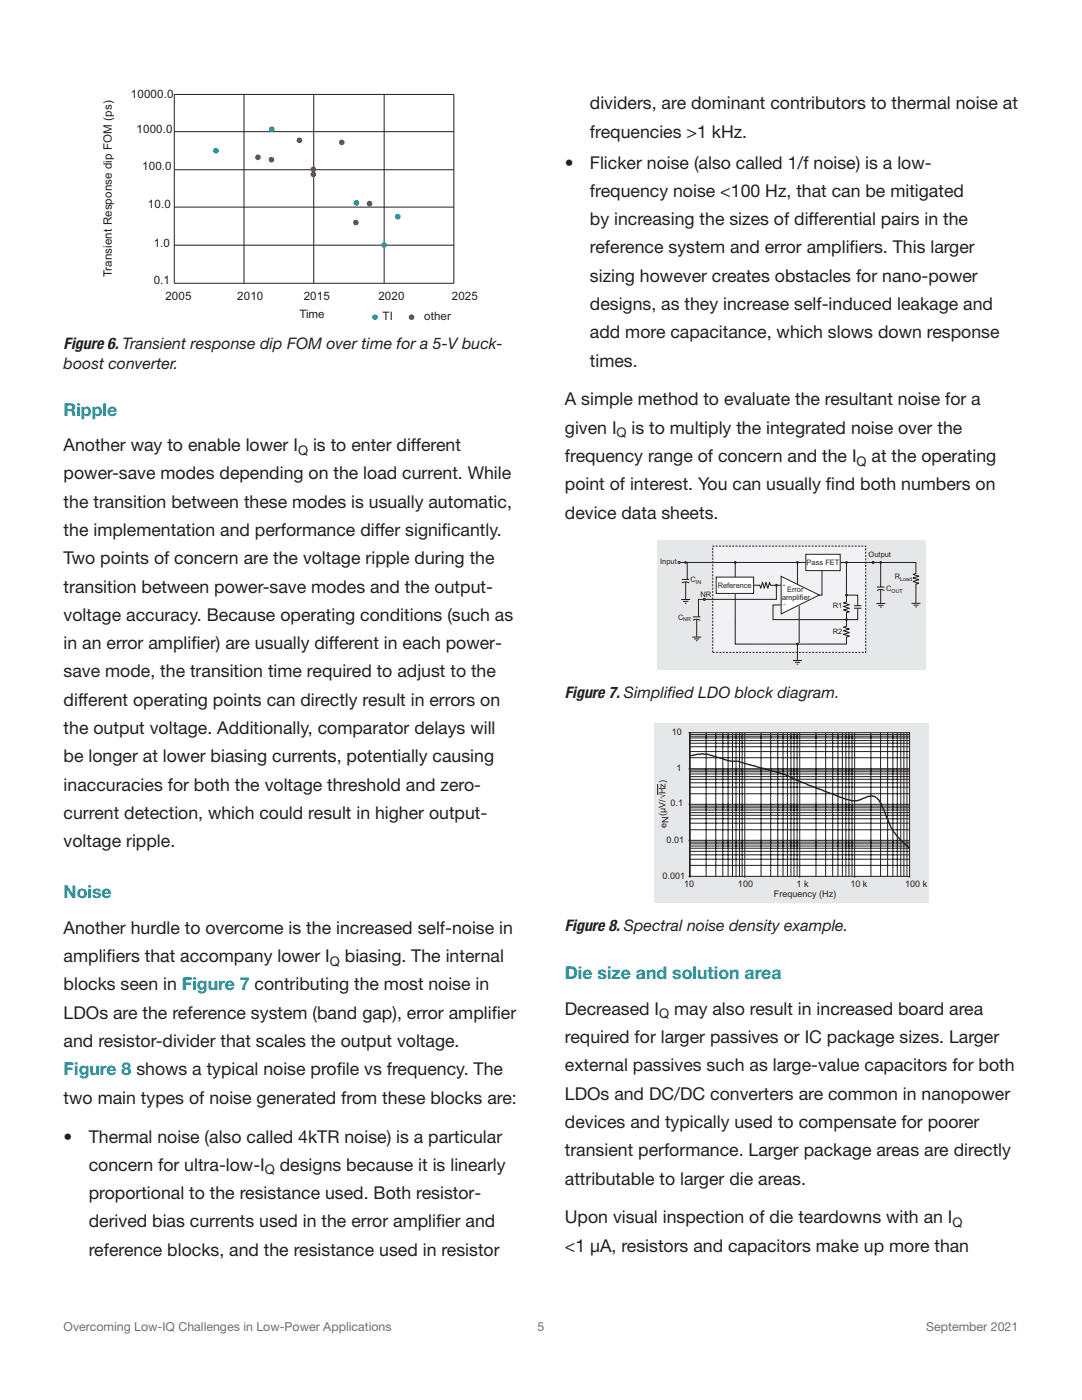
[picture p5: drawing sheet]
<svg xmlns="http://www.w3.org/2000/svg" width="216mm" height="279mm" viewBox="0 0 216 279" stroke-linecap="round" stroke-linejoin="round" font-family="sans-serif">
<defs><g id="words">
<g font-size="3.5" fill="#231f20">
<text x="117.7" y="21.8">dividers, are dominant contributors to thermal noise at</text>
<text x="117.7" y="27.5">frequencies &gt;1 kHz.</text>
<text x="112.7" y="33.6">•</text>
<text x="117.7" y="33.6">Flicker noise (also called 1/f noise) is a low-</text>
<text x="117.7" y="39.3">frequency noise &lt;100 Hz, that can be mitigated</text>
<text x="117.7" y="44.9">by increasing the sizes of differential pairs in the</text>
<text x="117.7" y="50.6">reference system and error amplif</text>
<text x="169.5" y="50.6">iers. This larger</text>
<text x="117.7" y="56.2">sizing however creates obstacles for nano-power</text>
<text x="117.7" y="61.9">designs, as they increase self-induced leakage and</text>
<text x="117.7" y="67.5">add more capacitance, which slows down response</text>
<text x="117.7" y="73.2">times.</text>
<text x="112.7" y="80.9">A simple method to evaluate the resultant noise for a</text>
<text x="112.7" y="86.6">given I</text>
<text x="126" y="86.6">is to multiply the integrated noise over the</text>
<text x="12.7" y="90">Another way to enable lower I</text>
<text x="12.7" y="95.7">power-save modes depending on the load current. While</text>
<text x="62.5" y="90">is to enter different</text>
<text x="112.7" y="92.2">frequency range of concern and the I</text>
<text x="173.9" y="92.2">at the operating</text>
<text x="12.7" y="101.3">the transition between these modes is usually automatic,</text>
<text x="112.7" y="97.8">point of interest. You can usually f</text>
<text x="164.8" y="97.8">ind both numbers on</text>
<text x="12.7" y="107">the implementation and performance differ signif</text>
<text x="88.2" y="107">icantly.</text>
<text x="112.7" y="103.5">device data sheets.</text>
<text x="12.7" y="112.6">Two points of concern are the voltage ripple during the</text>
<text x="12.7" y="118.3">transition between power-save modes and the output-</text>
<text x="12.7" y="123.9">voltage accuracy. Because operating conditions (such as</text>
<text x="12.7" y="129.6">in an error amplif</text>
<text x="38.2" y="129.6">ier) are usually different in each power-</text>
<text x="12.7" y="135.2">save mode, the transition time required to adjust to the</text>
<text x="12.7" y="140.8">different operating points can directly result in errors on</text>
<text x="12.7" y="146.5">the output voltage. Additionally, comparator delays will</text>
<text x="12.7" y="152.1">be longer at lower biasing currents, potentially causing</text>
<text x="12.7" y="157.8">inaccuracies for both the voltage threshold and zero-</text>
<text x="12.7" y="163.4">current detection, which could result in higher output-</text>
<text x="12.7" y="169.1">voltage ripple.</text>
<text x="12.7" y="186.4">Another hurdle to overcome is the increased self-noise in</text>
<text x="12.7" y="192">amplif</text>
<text x="21.3" y="192">iers that accompany lower I</text>
<text x="68.8" y="192">biasing. The internal</text>
<text x="12.7" y="197.6">blocks seen in Figure 7 contributing the most noise in</text>
<text x="12.7" y="203.3">LDOs are the reference system (band gap), error amplif</text>
<text x="98.1" y="203.3">ier</text>
<text x="112.7" y="202.5">Decreased I</text>
<text x="134.5" y="202.5">may also result in increased board area</text>
<text x="12.7" y="208.9">and resistor-divider that scales the output voltage.</text>
<text x="112.7" y="208.2">required for larger passives or IC package sizes. Larger</text>
<text x="67.2" y="214.6">ile vs frequency. The</text>
<text x="112.7" y="213.8">external passives such as large-value capacitors for both</text>
<text x="12.7" y="220.2">two main types of noise generated from these blocks are:</text>
<text x="112.7" y="219.5">LDOs and DC/DC converters are common in nanopower</text>
<text x="112.7" y="225.1">devices and typically used to compensate for poorer</text>
<text x="12.7" y="228">•</text>
<text x="17.7" y="228">Thermal noise (also called 4kTR noise) is a particular</text>
<text x="17.7" y="233.7">concern for ultra-low-I</text>
<text x="55.8" y="233.7">designs because it is linearly</text>
<text x="112.7" y="230.8">transient performance. Larger package areas are directly</text>
<text x="17.7" y="239.3">proportional to the resistance used. Both resistor-</text>
<text x="112.7" y="236.4">attributable to larger die areas.</text>
<text x="17.7" y="244.9">derived bias currents used in the error amplif</text>
<text x="87" y="244.9">ier and</text>
<text x="112.7" y="244.2">Upon visual inspection of die teardowns with an I</text>
<text x="17.7" y="250.6">reference blocks, and the resistance used in resistor</text>
<text x="112.7" y="249.8">&lt;1 µA, resistors and capacitors make up more than</text>
</g>
<g font-size="3.5" fill="#0097a5">
<text x="12.7" y="83">Ripple</text>
<text x="12.7" y="179.3">Noise</text>
<text x="112.7" y="195.5">Die size and solution area</text>
<text x="12.7" y="214.6">Figure 8 shows a typical noise prof</text>
</g>
<g font-size="3.2" fill="#231f20">
<text x="12.7" y="69.6">Figure 6. Transient response dip FOM over time for a 5-V buck-</text>
<text x="12.7" y="73.6">boost converter.</text>
<text x="112.7" y="139.3">Figure 7. Simplif</text>
<text x="133.2" y="139.3">ied LDO block diagram.</text>
<text x="112.7" y="185.9">Figure 8. Spectral noise density example.</text>
</g>
<g font-size="2.6" fill="#231f20">
<text x="123" y="87.3">Q</text>
<text x="59.5" y="90.8">Q</text>
<text x="170.9" y="92.9">Q</text>
<text x="65.8" y="192.7">Q</text>
<text x="131.5" y="203.3">Q</text>
<text x="52.8" y="234.4">Q</text>
<text x="190.1" y="244.9">Q</text>
</g>
<g font-size="2.5" fill="#6d6f71">
<text x="12.7" y="265.7">Overcoming Low-IQ Challenges in Low-Power Applications</text>
<text x="107.3" y="265.7">5</text>
<text x="184.8" y="265.7">September 2021</text>
</g>
<g font-size="2.3" fill="#221f1f">
<text x="26.1" y="19.5">10000.0</text>
<text x="27.3" y="26.5">1000.0</text>
<text x="28.4" y="34">100.0</text>
<text x="29.5" y="41.6">10.0</text>
<text x="30.7" y="49.3">1.0</text>
<text x="22.3" y="55.3" transform="rotate(-90 22.3 55.3)">Transient Response dip FOM (ps)</text>
<text x="30.7" y="56.6">0.1</text>
<text x="33" y="59.8">2005</text>
<text x="47.3" y="59.8">2010</text>
<text x="60.6" y="59.8">2015</text>
<text x="75.5" y="59.8">2020</text>
<text x="90.2" y="59.8">2025</text>
<text x="59.7" y="63.5">Time</text>
<text x="76.3" y="63.9">TI</text>
<text x="84.6" y="63.9">other</text>
</g>
<g font-size="1.8" fill="#211f1f">
<text x="134" y="146.7">10</text>
<text x="135" y="153.9">1</text>
<text x="133.8" y="160.9">0.1</text>
<text x="133" y="165.2" transform="rotate(-90 133 165.2)">eN(µV/√Hz)</text>
<text x="133" y="168.2">0.01</text>
<text x="132.2" y="175.4">0.001</text>
<text x="136.5" y="177">10</text>
<text x="147.3" y="177">100</text>
<text x="154.4" y="179">Frequency (Hz)</text>
<text x="159" y="177">1 k</text>
<text x="169.7" y="177">10 k</text>
<text x="180.6" y="177">100 k</text>
</g>
<g font-size="1.5" fill="#211f1f">
<text x="131.7" y="112.6">Input</text>
<text x="160.9" y="112.8">Pass FET</text>
<text x="173.3" y="111.2">Output</text>
<text x="137.8" y="116.2">C</text>
<text x="139.7" y="119.2">NR</text>
<text x="143.2" y="117.3">Reference</text>
<text x="156.1" y="119.7">amplif</text>
<text x="157.1" y="118.2">Error</text>
<text x="159.6" y="119.7">ier</text>
<text x="176.8" y="117.9">C</text>
<text x="178.6" y="115.5">R</text>
<text x="135.3" y="123.7">C</text>
<text x="166.2" y="121.4">R1</text>
<text x="166.2" y="126.5">R2</text>
</g>
<g font-size="1.1" fill="#211f1f">
<text x="138.8" y="116.6">IN</text>
<text x="177.9" y="118.3">OUT</text>
<text x="179.6" y="115.9">Load</text>
<text x="136.3" y="124">NR</text>
</g>
<g font-size="1" fill="#211f1f">
<text x="156.2" y="117.2">+</text>
<text x="156.3" y="121">–</text>
</g>
</g></defs>
<path d="M34.8 18.8h55.8M34.8 18.8v37.7h55.8v-37.7M48.7 18.8v37.7M62.6 18.8v37.7M76.7 18.8v37.7M34.8 33.9h55.8M34.8 26.3h55.8M34.8 48.9h55.8M34.8 41.3h55.8" fill="none" stroke="#221f1f" stroke-width=".2"/>
<g fill="#00848b">
<circle cx="74.8" cy="63.3" r=".56"/>
<circle cx="76.7" cy="48.9" r=".56"/>
<circle cx="79.4" cy="43.2" r=".56"/>
<circle cx="71.1" cy="40.5" r=".56"/>
<circle cx="54.2" cy="25.8" r=".56"/>
<circle cx="43.1" cy="30.1" r=".56"/>
</g>
<g fill="#ed1c23">
<circle cx="59.7" cy="28" r=".56"/>
<circle cx="51.5" cy="31.4" r=".56"/>
<circle cx="54.2" cy="31.9" r=".56"/>
<circle cx="68.2" cy="28.4" r=".56"/>
<circle cx="62.5" cy="33.8" r=".56"/>
<circle cx="62.5" cy="34.8" r=".56"/>
<circle cx="71" cy="44.4" r=".56"/>
<circle cx="73.7" cy="40.7" r=".56"/>
<circle cx="82.1" cy="63.3" r=".56"/>
</g>
<path d="M131.2 107.8h53.5v25.8h-53.5z" fill="#e6e7e8"/>
<path d="M142.2 109h30.5v21.2h-30.5z" fill-rule="evenodd" fill="#f2f1f3"/>
<path d="M142.2 109h30.5v21.2h-30.5z" fill="none" stroke="#211f1f" stroke-width=".2" stroke-dasharray=".4 .3" stroke-linecap="butt"/>
<path d="M168.9 118.8h2.2v2.1M170.4 121.4h1.5M170.4 120.9h1.5" fill="none" stroke="#211f1f" stroke-width=".2"/>
<circle cx="168.9" cy="118.8" r=".27" fill="#211f1f"/>
<g fill="none" stroke="#211f1f" stroke-width=".2">
<path d="M168.9 112.3v7.9l-.6 .1 1.2 .4-1.2 .3 1.2 .4-1.2 .3 1.2 .4-.6 .2v1.4M174.4 112.3h8.4v2.2l-.6 .1 1.2 .4-1.2 .3 1.2 .4-1.2 .3 1.2 .4-.6 .2v3.8"/>
<circle cx="174.2" cy="112.3" r=".21"/>
</g>
<g fill="#211f1f">
<circle cx="168.9" cy="123.7" r=".27"/>
<circle cx="168.9" cy="112.3" r=".27"/>
</g>
<path d="M146.7 118.4v10.1h22.2v-1.3l.6-.3-1.2-.3 1.2-.4-1.2-.3 1.2-.4-1.2-.3 .6-.2v-1.3M150.4 116.8h1.2l.2 .6 .4-1.2 .3 1.2 .4-1.2 .3 1.2 .4-1.2 .1 .6h2.2" fill="none" stroke="#211f1f" stroke-width=".2"/>
<path d="M155.9 115l7.6 3.8-7.6 3.7z" fill="#fff"/>
<path d="M155.9 115l7.6 3.8-7.6 3.7zM155.9 120.7h-1.7v3h16.9v-2.3M158.2 131.8h1.8M158.6 132.2h1M159 132.5h.3M159.1 128.5v3.3M174.9 120.4h1.7M175.2 120.8h1.1M175.6 121.2h.3M181.9 120.4h1.8M182.3 120.8h1M182.6 121.2h.3" fill="none" stroke="#211f1f" stroke-width=".2"/>
<circle cx="159.1" cy="128.5" r=".27" fill="#211f1f"/>
<path d="M175 117.2h1.5M175.7 112.2v5" fill="none" stroke="#211f1f" stroke-width=".2"/>
<circle cx="175.7" cy="112.2" r=".27" fill="#211f1f"/>
<path d="M136.1 115.6h1.4M136.8 116.2v3.5M137.5 116.3l-.7-.2-.8 .2M175.7 117.6v2.8M176.5 117.9l-.8-.2-.7 .2M138.3 123.1h1.4M139 123.7v3.4M139.7 123.8l-.7-.2-.7 .2" fill="none" stroke="#211f1f" stroke-width=".2"/>
<path d="M160.8 110.6h6.8v3.3h-6.8z" fill-rule="evenodd" fill="#fff"/>
<path d="M160.8 110.6h6.9v3.3h-6.9z" fill="none" stroke="#211f1f" stroke-width=".2"/>
<path d="M142.9 115.2h7.5v3.2h-7.5z" fill-rule="evenodd" fill="#fff"/>
<path d="M142.9 115.2h7.5v3.2h-7.5zM154.9 116.8v2.8h-14.2M164 113.9v4.9h-.6" fill="none" stroke="#211f1f" stroke-width=".2"/>
<circle cx="154.9" cy="116.8" r=".27" fill="#211f1f"/>
<g fill="none" stroke="#211f1f" stroke-width=".2">
<path d="M135.7 112.3h25.1M146.7 112.3v2.9"/>
<circle cx="135.5" cy="112.3" r=".21"/>
<circle cx="140.6" cy="119.6" r=".21"/>
</g>
<circle cx="146.7" cy="112.3" r=".27" fill="#211f1f"/>
<path d="M159.1 112.2v4.4" fill="none" stroke="#211f1f" stroke-width=".2"/>
<circle cx="159.1" cy="112.2" r=".27" fill="#211f1f"/>
<path d="M137.1 112.3v3.3M140.6 119.6h-1.2v3.5M174.3 112.3h-6.6M159.5 120.9v7.4" fill="none" stroke="#211f1f" stroke-width=".2"/>
<circle cx="136.8" cy="112.3" r=".27" fill="#211f1f"/>
<path d="M135.9 119.6h1.8M136.3 120h1M136.7 120.4h.3M138.1 127.1h1.8M138.5 127.5h1M138.9 127.9h.3" fill="none" stroke="#211f1f" stroke-width=".2"/>
<path d="M130.6 144.4h54.8v35.8h-54.8z" fill="#e6e7e8"/>
<path d="M137.7 146.2h43.8v28.7h-43.8zM137.7 146.2v28.7z" fill-rule="evenodd" fill="#fff"/>
<g fill="none" stroke="#211f1f" stroke-width=".2">
<path d="M131.2 156.5v2M137.4 153.4h44.1M137.4 146.2h.3M137.7 146.2h43.8v28.7h-43.8zM137.7 146.2v28.7zM137.7 158.4h43.8M137.7 157.1h43.8M137.7 156.2h43.8M137.7 155.5h43.8M137.7 155h43.8M137.7 154.5h43.8M137.7 154h43.8"/>
<path d="M137.7 153.7h43.8M137.7 151.2h43.8M137.7 150h43.8M137.7 149h43.8M137.7 148.3h43.8M137.7 147.8h43.8M137.7 147.3h43.8M137.7 146.9h43.8M137.7 146.6h43.8M140.9 146.2v28.7M142.8 146.2v28.7M144.2 146.2v28.7"/>
<path d="M145.3 146.2v28.7M146.2 146.2v28.7M146.9 146.2v28.7M147.6 146.2v28.7M148.1 146.2v28.7M148.6 146.2v29M151.9 146.2v28.7M153.8 146.2v28.7M155.2 146.2v28.7M156.2 146.2v28.7M157.1 146.2v28.7M157.8 146.2v28.7"/>
<path d="M158.4 146.2v28.7M159 146.2v28.7M159.6 146.2v29M162.8 146.2v28.7M164.7 146.2v28.7M166.2 146.2v28.7M167.2 146.2v28.7M168.1 146.2v28.7M168.8 146.2v28.7M169.4 146.2v28.7M170 146.2v28.7M170.5 146.2v29"/>
<path d="M173.8 146.2v28.7M175.7 146.2v28.7M177.1 146.2v28.7M178.2 146.2v28.7M179 146.2v28.7M179.7 146.2v28.7M180.4 146.2v28.7M181 146.2v28.7M137.4 167.7h44.1M137.4 160.5h44.1M137.4 174.9h.3v.3M137.7 172.7h43.8"/>
<path d="M137.7 171.5h43.8M137.7 170.6h43.8M137.7 169.9h43.8M137.7 169.3h43.8M137.7 168.8h43.8M137.7 168.4h43.8M137.7 168.1h43.8M137.7 165.6h43.8M137.7 164.3h43.8M137.7 163.4h43.8M137.7 162.7h43.8M137.7 162.2h43.8"/>
<path d="M137.7 161.7h43.8M137.7 161.2h43.8M137.7 160.9h43.8M181.5 174.9v.3"/>
</g>
<path d="M137.7 150.8a9.6 9.6 0 0 1 6.1 .5l1.5 .5 2 .1 8.2 2.3 1.5 .5 1.9 1 2.3 1 8.2 2.9a2.51 2.51 0 0 0 2.1 0h.4a3.1 3.1 0 0 1 2.8-.6l.1 .2a2.61 2.61 0 0 1 1.2 1.6l.8 1.9a13.2 13.2 0 0 0 3 5l1.7 1.6" fill="none" stroke="#211f1f" stroke-width=".27"/>
<use href="#words"/>
</svg>
